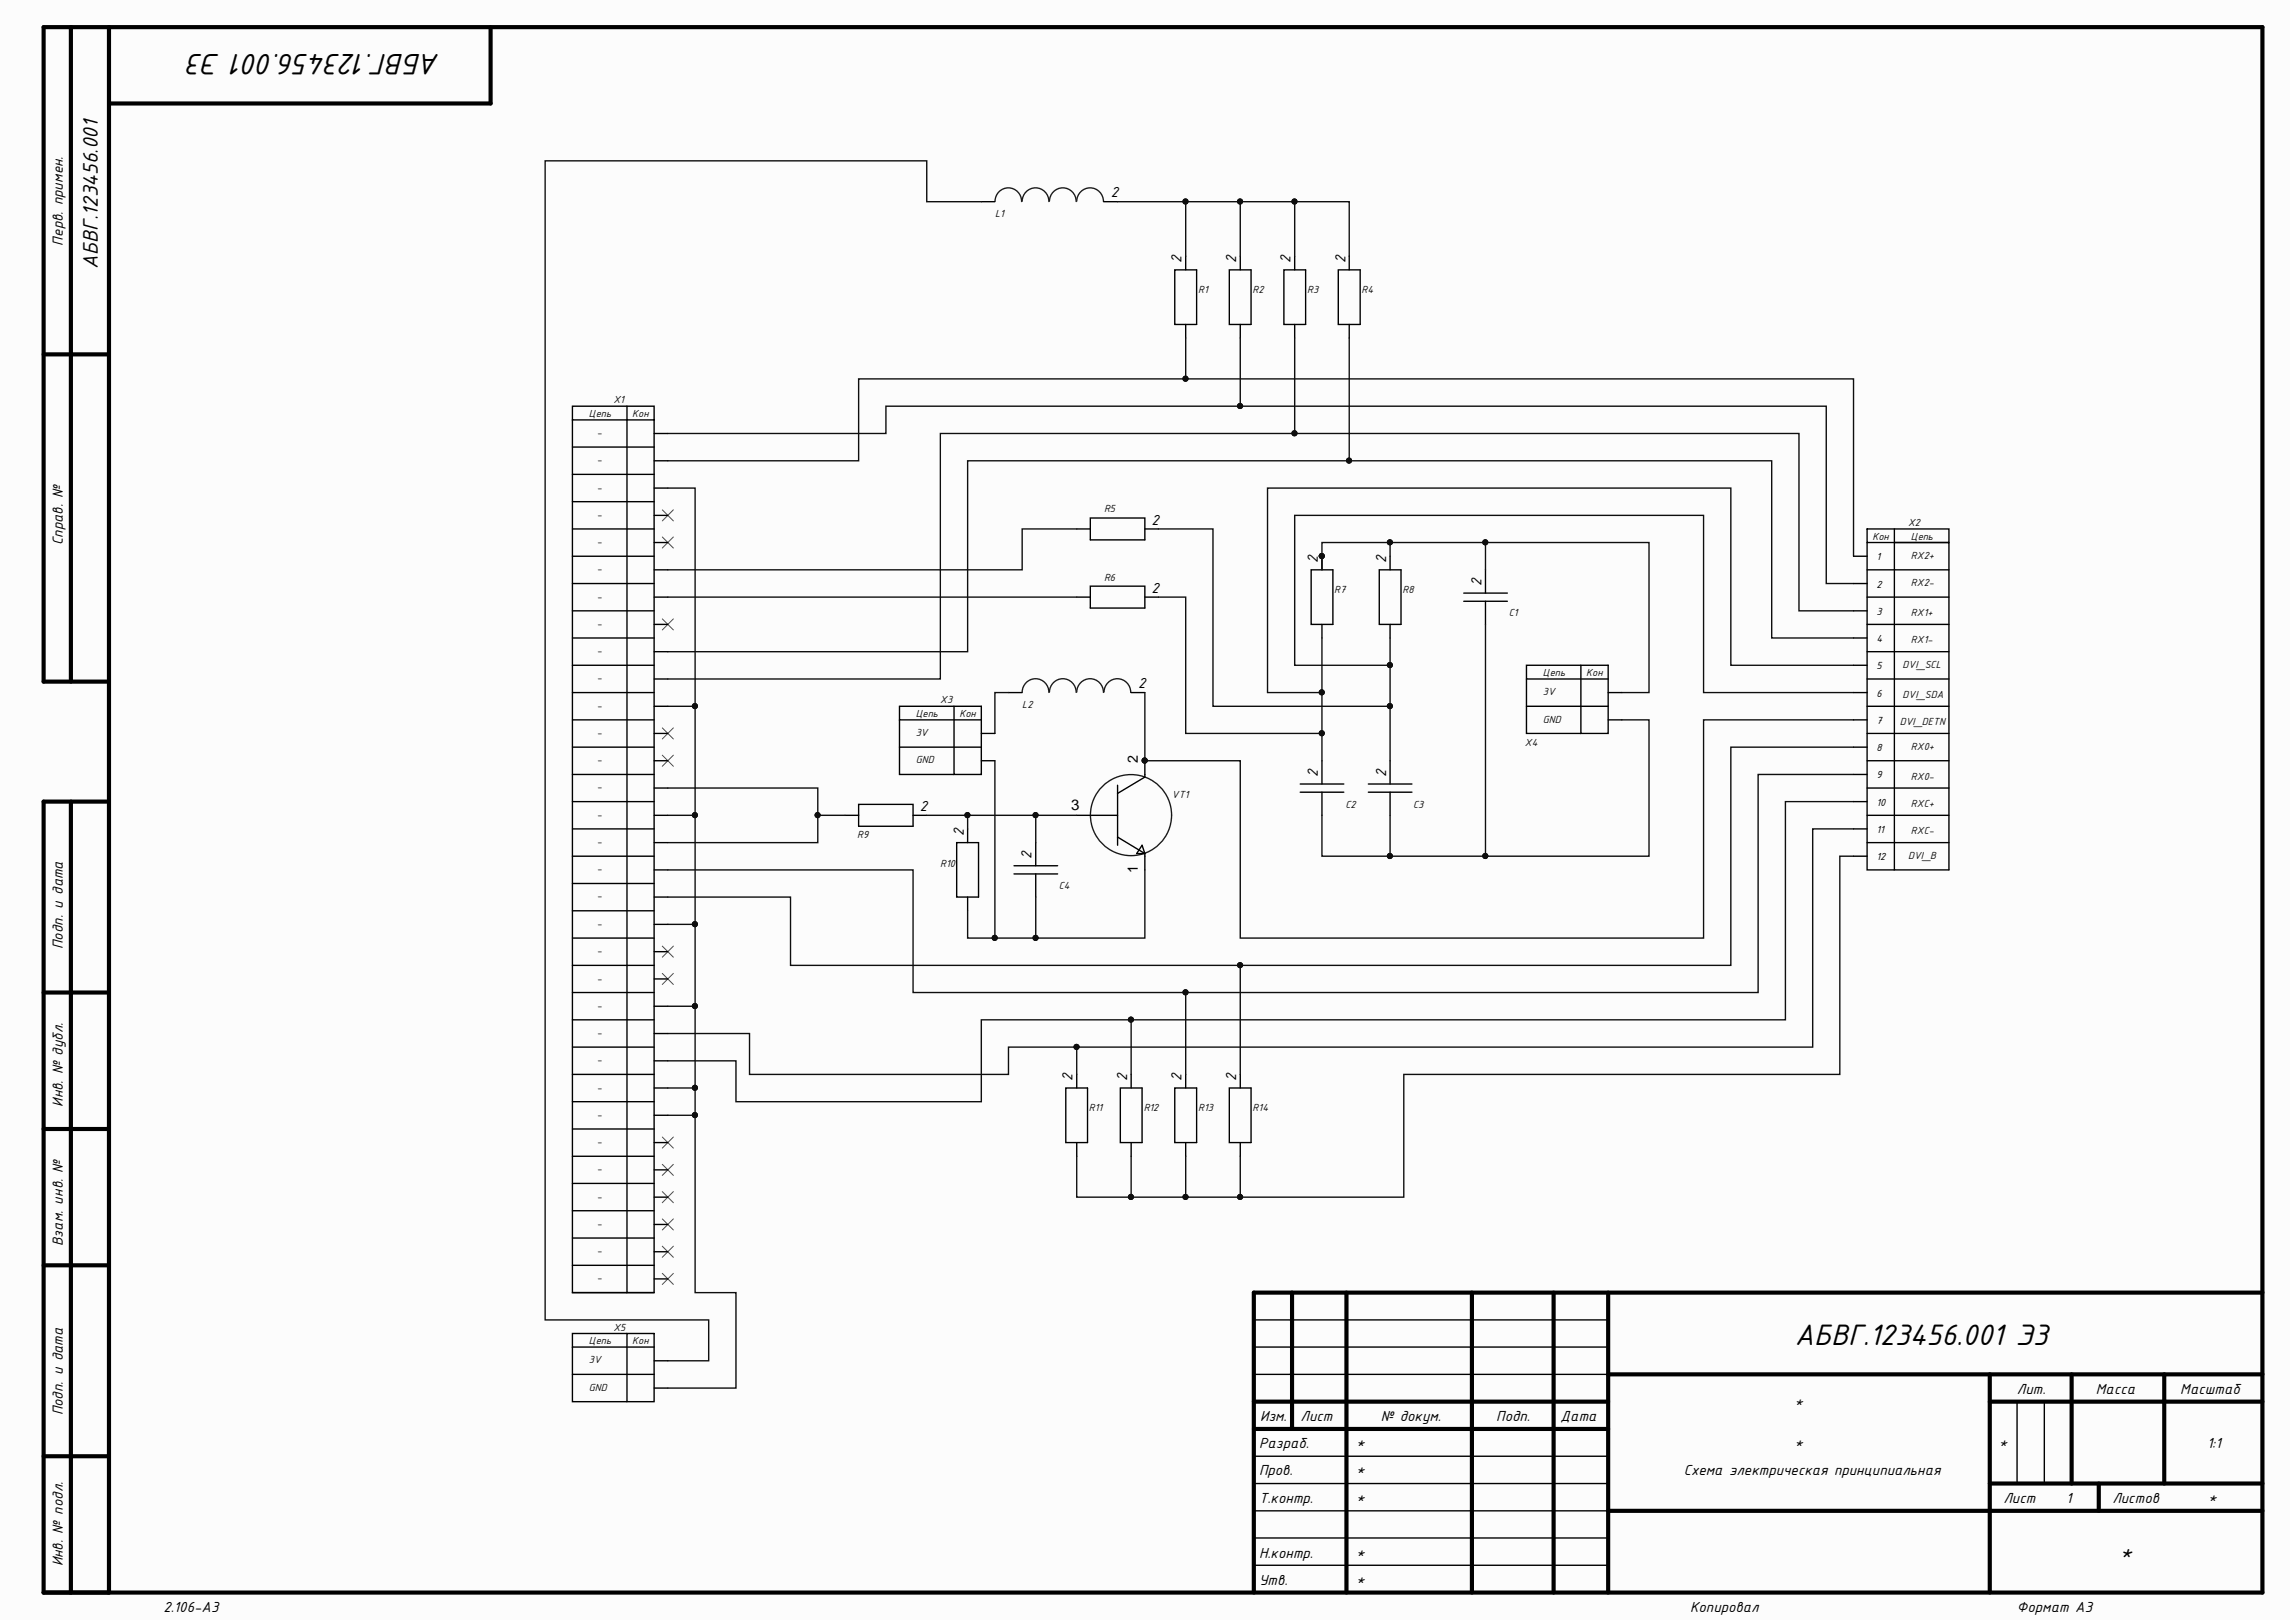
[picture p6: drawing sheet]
<svg xmlns="http://www.w3.org/2000/svg" width="420mm" height="297mm" viewBox="0 0 420 297" stroke-linecap="round" stroke-linejoin="round" font-family="sans-serif">
<defs><g id="words">
<g font-size="5.8">
<text x="80.6" y="9.9" transform="rotate(-180 80.6 9.9)">АБВГ.123456.001 Э3</text>
<text x="328.6" y="246.1">АБВГ.123456.001 Э3</text>
</g>
<text font-size="4.2" x="17.9" y="49.2" transform="rotate(-90 17.9 49.2)">АБВГ.123456.001</text>
<text font-size="4.1" x="388.1" y="285.5">*</text>
<g font-size="2.9">
<text x="203.4" y="36.1">2</text>
<text x="11.5" y="44.9" transform="rotate(-90 11.5 44.9)">Перв. примен.</text>
<text x="216.3" y="48.1" transform="rotate(-90 216.3 48.1)">2</text>
<text x="226.3" y="48.1" transform="rotate(-90 226.3 48.1)">2</text>
<text x="236.3" y="48.1" transform="rotate(-90 236.3 48.1)">2</text>
<text x="246.3" y="48.1" transform="rotate(-90 246.3 48.1)">2</text>
<text x="11.5" y="99.8" transform="rotate(-90 11.5 99.8)">Справ. №</text>
<text x="210.8" y="96.1">2</text>
<text x="241.2" y="103" transform="rotate(-90 241.2 103)">2</text>
<text x="253.8" y="103" transform="rotate(-90 253.8 103)">2</text>
<text x="271.2" y="107.3" transform="rotate(-90 271.2 107.3)">2</text>
<text x="210.8" y="108.6">2</text>
<text x="208.4" y="126">2</text>
<text x="241.2" y="142.2" transform="rotate(-90 241.2 142.2)">2</text>
<text x="253.8" y="142.2" transform="rotate(-90 253.8 142.2)">2</text>
<text x="168.4" y="148.5">2</text>
<text x="176.4" y="153" transform="rotate(-90 176.4 153)">2</text>
<text x="188.9" y="157.2" transform="rotate(-90 188.9 157.2)">2</text>
<text x="11.5" y="173.7" transform="rotate(-90 11.5 173.7)">Подп. и дата</text>
<text x="196.4" y="197.8" transform="rotate(-90 196.4 197.8)">2</text>
<text x="206.3" y="197.8" transform="rotate(-90 206.3 197.8)">2</text>
<text x="216.3" y="197.8" transform="rotate(-90 216.3 197.8)">2</text>
<text x="226.3" y="197.8" transform="rotate(-90 226.3 197.8)">2</text>
<text x="11.5" y="202.6" transform="rotate(-90 11.5 202.6)">Инв. № дубл.</text>
<text x="11.5" y="228.1" transform="rotate(-90 11.5 228.1)">Взам. инв. №</text>
<text x="328.5" y="257.6">*</text>
<text x="369.3" y="255.1">Лит.</text>
<text x="383.7" y="255.1">Масса</text>
<text x="399.2" y="255.1">Масштаб</text>
<text x="11.5" y="259" transform="rotate(-90 11.5 259)">Подп. и дата</text>
<text x="230.7" y="260">Изм.</text>
<text x="238.1" y="260">Лист</text>
<text x="252.8" y="260">№ докум.</text>
<text x="273.9" y="260">Подп.</text>
<text x="285.7" y="260">Дата</text>
<text x="230.5" y="265">Разраб.</text>
<text x="248.3" y="265">*</text>
<text x="328.5" y="265">*</text>
<text x="366" y="265">*</text>
<text x="404.1" y="265">1:1</text>
<text x="230.5" y="270">Пров.</text>
<text x="230.5" y="275">Т.контр.</text>
<text x="248.3" y="270">*</text>
<text x="248.3" y="275">*</text>
<text x="308.3" y="270">Схема электрическая принципиальная</text>
<text x="366.8" y="275">Лист</text>
<text x="378.3" y="275">1</text>
<text x="386.8" y="275">Листов</text>
<text x="404.2" y="275">*</text>
<text x="11.5" y="286.7" transform="rotate(-90 11.5 286.7)">Инв. № подл.</text>
<text x="230.5" y="285.1">Н.контр.</text>
<text x="248.3" y="285.1">*</text>
<text x="230.5" y="290">Утв.</text>
<text x="248.3" y="290">*</text>
<text x="29.9" y="295">2.106-A3</text>
<text x="309.4" y="295">Копировал</text>
<text x="369.3" y="295">Формат А3</text>
</g>
<text font-size="2.7" x="196.1" y="148.2">3</text>
<g font-size="2.6">
<text x="208.3" y="139.7" transform="rotate(-90 208.3 139.7)">2</text>
<text x="208.3" y="159.7" transform="rotate(-90 208.3 159.7)">1</text>
</g>
<g font-size="2" fill="#0e0e0e">
<text x="182.2" y="39.7">L1</text>
<text x="219.4" y="53.6">R1</text>
<text x="229.3" y="53.6">R2</text>
<text x="239.3" y="53.6">R3</text>
<text x="249.3" y="53.6">R4</text>
<text x="107.8" y="76.3">Цепь</text>
<text x="112.3" y="73.8">X1</text>
<text x="115.8" y="76.3">Кон</text>
<text x="109.3" y="79.8">-</text>
<text x="109.3" y="84.8">-</text>
<text x="109.3" y="89.8">-</text>
<text x="109.3" y="94.8">-</text>
<text x="202.1" y="93.8">R5</text>
<text x="109.3" y="99.8">-</text>
<text x="342.8" y="98.8">Кон</text>
<text x="349.3" y="96.2">X2</text>
<text x="349.8" y="98.8">Цепь</text>
<text x="109.3" y="104.8">-</text>
<text x="202.1" y="106.3">R6</text>
<text x="349.8" y="102.2">RX2+</text>
<text x="349.8" y="107.2">RX2-</text>
<text x="109.3" y="109.8">-</text>
<text x="244.3" y="108.6">R7</text>
<text x="256.8" y="108.6">R8</text>
<text x="276.2" y="112.8">C1</text>
<text x="349.8" y="112.7">RX1+</text>
<text x="109.3" y="114.7">-</text>
<text x="109.3" y="119.7">-</text>
<text x="349.8" y="117.7">RX1-</text>
<text x="109.3" y="124.7">-</text>
<text x="282.5" y="123.7">Цепь</text>
<text x="290.4" y="123.7">Кон</text>
<text x="348.3" y="122.3">DVI_SCL</text>
<text x="109.3" y="129.7">-</text>
<text x="167.6" y="131.2">Цепь</text>
<text x="172.1" y="128.7">X3</text>
<text x="175.7" y="131.2">Кон</text>
<text x="187.2" y="129.5">L2</text>
<text x="282.5" y="127.3">3V</text>
<text x="348.3" y="127.7">DVI_SDA</text>
<text x="109.3" y="134.7">-</text>
<text x="167.6" y="134.7">3V</text>
<text x="279.2" y="136.5">X4</text>
<text x="282.5" y="132.2">GND</text>
<text x="347.8" y="132.8">DVI_DETN</text>
<text x="349.8" y="137.2">RX0+</text>
<text x="109.3" y="139.7">-</text>
<text x="167.6" y="139.7">GND</text>
<text x="349.8" y="142.7">RX0-</text>
<text x="109.3" y="144.7">-</text>
<text x="109.3" y="149.7">-</text>
<text x="214.5" y="146">VT1</text>
<text x="246.3" y="147.8">C2</text>
<text x="258.7" y="147.8">C3</text>
<text x="349.8" y="147.7">RXC+</text>
<text x="109.3" y="154.6">-</text>
<text x="156.9" y="153.5">R9</text>
<text x="349.8" y="152.7">RXC-</text>
<text x="109.3" y="159.6">-</text>
<text x="172.1" y="158.7">R10</text>
<text x="349.3" y="157.2">DVI_B</text>
<text x="109.3" y="164.6">-</text>
<text x="193.8" y="162.8">C4</text>
<text x="109.3" y="169.7">-</text>
<text x="109.3" y="174.7">-</text>
<text x="109.3" y="179.7">-</text>
<text x="109.3" y="184.6">-</text>
<text x="109.3" y="189.6">-</text>
<text x="109.3" y="194.6">-</text>
<text x="109.3" y="199.6">-</text>
<text x="199.3" y="203.4">R11</text>
<text x="209.4" y="203.4">R12</text>
<text x="219.4" y="203.4">R13</text>
<text x="229.3" y="203.4">R14</text>
<text x="109.3" y="204.6">-</text>
<text x="109.3" y="209.6">-</text>
<text x="109.3" y="214.6">-</text>
<text x="109.3" y="219.6">-</text>
<text x="109.3" y="224.5">-</text>
<text x="109.3" y="229.5">-</text>
<text x="109.3" y="234.5">-</text>
<text x="112.3" y="243.6">X5</text>
<text x="107.8" y="246">Цепь</text>
<text x="107.8" y="249.5">3V</text>
<text x="115.8" y="246">Кон</text>
<text x="107.8" y="254.5">GND</text>
</g>
<g font-size="2">
<text x="343.6" y="102.5">1</text>
<text x="343.6" y="107.6">2</text>
<text x="343.6" y="112.6">3</text>
<text x="343.6" y="117.5">4</text>
<text x="343.6" y="122.5">5</text>
<text x="343.6" y="127.5">6</text>
<text x="343.6" y="132.5">7</text>
<text x="343.6" y="137.5">8</text>
<text x="343.6" y="142.5">9</text>
<text x="343.6" y="147.5">10</text>
<text x="343.6" y="152.4">11</text>
<text x="343.6" y="157.4">12</text>
</g>
</g></defs>
<path d="M0 0h419.1v296.4h-419.1z" fill="#fcfcfc"/>
<g fill="none" stroke="#000" stroke-width=".76">
<path d="M13 5v119.8M20 5v286.5M89.8 5v13.9h-69.8M8 64.9h12M20 124.8h-12v-119.8h406.2v286.5h-406.2v-144.8h12M13 146.7v144.8M8 181.7h12M8 206.6h12M8 231.6h12M236.5 236.6v24.9M246.5 236.6v54.9M269.5 236.6v54.9"/>
<path d="M284.4 236.6v54.9M294.4 236.6v54.9M414.2 236.6h-184.6v54.9M229.6 256.5h64.8M294.4 251.5h119.8M364.3 256.5h49.9M364.3 251.5v40M379.3 251.5v20M396.2 251.5v20M8 266.5h12M229.6 261.5h64.8M294.4 276.5h119.8"/>
<path d="M364.3 271.5h49.9M384.2 271.5v5"/>
</g>
<g fill="none" stroke="#000" stroke-width=".25">
<path d="M179.7 36.9h2.4M202.1 36.9h2.5M215.1 49.4h4v10h-4zM217.1 46.9v2.5M217.1 59.4v2.5M225.1 49.4h3.9v10h-3.9zM227.1 46.9v2.5M227.1 59.4v2.5M235.1 49.4h3.9v10h-3.9zM237 46.9v2.5M237 59.4v2.5M245 49.4h4v10h-4z"/>
<path d="M247 46.9v2.5M247 59.4v2.5M104.8 76.9v159.7h10M114.8 74.3h5v2.6h-5zM114.8 74.3h-10v2.6h10v159.7h5v-159.7M119.8 79.3h2.5M104.8 96.8h15M104.8 81.8h15M104.8 86.8h15M104.8 91.8h15M119.8 84.3h2.5M119.8 89.3h2.5"/>
<path d="M119.8 94.3h2.5M119.8 99.3h2.5M197.1 96.8h2.5M199.6 94.8h10v4h-10zM209.6 96.8h2.5M341.8 96.8h15v2.5h-15zM341.8 99.3v59.9h5M346.8 99.3h10v59.9h-10zM346.8 96.8v2.5M104.8 101.8h15M104.8 106.8h15M104.8 111.8h15"/>
<path d="M104.8 116.8h15M119.8 109.3h2.5M119.8 104.3h2.5M119.8 114.3h2.5M119.8 119.3h2.5M197.1 109.3h2.5M199.6 107.3h10v4h-10zM209.6 109.3h2.5M240 104.3h4v10h-4zM242 101.8v2.5M242 114.3v2.5M252.5 104.3h4v10h-4z"/>
<path d="M254.5 101.8v2.5M254.5 114.3v2.5M268 108.5h8M268 110h8M272 104.3v4.2M272 110v4.3M339.3 101.8h2.5M339.3 106.8h2.5M339.3 111.8h2.5M339.3 116.8h2.5M341.8 109.3h15M341.8 104.3h15"/>
<path d="M341.8 114.3h15M341.8 119.3h15M104.8 126.8h15M104.8 136.7h15M104.8 131.7h15M104.8 121.8h15M119.8 134.2h2.5M119.8 139.2h2.5M119.8 129.3h2.5M119.8 124.3h2.5M164.7 131.7v10h10M164.7 136.7h15"/>
<path d="M174.7 129.3h5v12.4h-5zM174.7 129.3h-10v2.4h15M179.7 134.2h2.4M179.7 139.2h2.4M184.6 126.8h2.5M207.1 126.8h2.5M209.6 139.2v3l-5 3M242 139.2v4.3M254.5 139.2v4.3M279.5 124.3v9.9h9.9M279.5 129.3h14.9M289.4 121.8h5v12.4h-5z"/>
<path d="M289.4 121.8h-9.9v2.5h14.9M294.4 126.8h2.5M294.4 131.7h2.5M339.3 126.8h2.5M339.3 136.7h2.5M339.3 131.7h2.5M339.3 121.8h2.5M341.8 134.2h15M341.8 139.2h15M341.8 129.3h15M341.8 124.3h15M104.8 141.7h15"/>
<path d="M104.8 146.7h15M104.8 151.7h15M104.8 156.7h15M119.8 149.2h2.5M119.8 144.2h2.5M119.8 154.2h2.5M119.8 159.2h2.5M154.7 149.2h2.5M157.2 147.2h10v4h-10zM167.2 149.2h2.5M175.1 154.2h4.1v10h-4.1zM177.2 151.7v2.5"/>
<path d="M185.6 158.4h8M185.6 159.9h8M189.6 154.2v4.2M189.6 159.9v4.3M197.1 149.2h7.5M204.6 143.7v11M204.6 153.2l5 3M209.1 154.7l.5 1.5h-1.5zM209.6 156.2v3M238 143.5h8M238 145h8M242 145v4.2"/>
<path d="M250.5 143.5h8M250.5 145h8M254.5 145v4.2M339.3 141.7h2.5M339.3 146.7h2.5M339.3 151.7h2.5M339.3 156.7h2.5M341.8 149.2h15M341.8 144.2h15M341.8 154.2h15M104.8 161.7h15M104.8 166.7h15"/>
<path d="M104.8 171.7h15M104.8 176.7h15M119.8 164.2h2.5M119.8 169.2h2.5M119.8 174.2h2.5M119.8 179.2h2.5M177.2 164.2v2.5M104.8 181.7h15M104.8 186.6h15M104.8 191.6h15M104.8 196.6h15M119.8 184.2h2.5"/>
<path d="M119.8 189.2h2.5M119.8 194.2h2.5M119.8 199.1h2.5M195.1 199.1h4v10h-4zM197.1 196.6v2.5M205.1 199.1h4v10h-4zM207.1 196.6v2.5M215.1 199.1h4v10h-4zM217.1 196.6v2.5M225.1 199.1h3.9v10h-3.9zM227.1 196.6v2.5M104.8 201.6h15"/>
<path d="M104.8 206.6h15M104.8 211.6h15M104.8 216.6h15M119.8 204.1h2.5M119.8 209.1h2.5M119.8 214.1h2.5M119.8 219.1h2.5M197.1 209.1v2.5M207.1 209.1v2.5M217.1 209.1v2.5M227.1 209.1v2.5M104.8 221.6h15"/>
<path d="M104.8 226.6h15M104.8 231.6h15M104.8 236.6h15M119.8 224.1h2.5M119.8 229.1h2.5M119.8 234.1h2.5M104.8 246.5v10h10M104.8 251.5h15M114.8 244.1h5v12.4h-5zM114.8 244.1h-10v2.4h15M119.8 249h2.5M119.8 254h2.5"/>
<path d="M229.6 251.5h64.8M229.6 246.5h64.8M229.6 241.6h64.8M369.3 256.5v15M374.3 256.5v15M229.6 276.5h64.8M229.6 271.5h64.8M229.6 266.5h64.8M229.6 286.5h64.8M229.6 281.5h64.8"/>
</g>
<g fill="none" stroke="#1c1c1c" stroke-width=".25">
<path d="M182.2 36.8a2.43 2.43 0 0 1 2.4-2.4 2.43 2.43 0 0 1 2.4 2.5M187.1 36.8a2.45 2.45 0 0 1 2.5-2.4 2.45 2.45 0 0 1 2.4 2.5M192.1 36.8a2.45 2.45 0 0 1 2.5-2.4 2.45 2.45 0 0 1 2.4 2.5M197.1 36.8a2.45 2.45 0 0 1 2.5-2.4 2.45 2.45 0 0 1 2.4 2.5M187.1 126.7a2.45 2.45 0 0 1 2.5-2.5 2.45 2.45 0 0 1 2.4 2.5M192.1 126.7a2.45 2.45 0 0 1 2.5-2.5 2.45 2.45 0 0 1 2.4 2.5M197.1 126.7a2.45 2.45 0 0 1 2.5-2.5 2.45 2.45 0 0 1 2.4 2.5M202.1 126.7a2.45 2.45 0 0 1 2.5-2.5 2.45 2.45 0 0 1 2.4 2.5"/>
<circle cx="207.1" cy="149.2" r="7.4"/>
</g>
<g fill="#0e0e0e" stroke="#0e0e0e" stroke-width=".18">
<circle cx="242" cy="101.8" r=".47"/>
<circle cx="209.6" cy="139.2" r=".47"/>
<circle cx="217" cy="36.9" r=".47"/>
<circle cx="227" cy="36.9" r=".47"/>
<circle cx="237" cy="36.9" r=".47"/>
<circle cx="217" cy="69.3" r=".47"/>
<circle cx="227" cy="74.3" r=".47"/>
<circle cx="237" cy="79.3" r=".47"/>
<circle cx="247" cy="84.3" r=".47"/>
<circle cx="254.5" cy="156.7" r=".47"/>
<circle cx="242" cy="134.2" r=".47"/>
<circle cx="254.5" cy="129.2" r=".47"/>
<circle cx="242" cy="126.7" r=".47"/>
<circle cx="254.5" cy="99.3" r=".47"/>
<circle cx="271.9" cy="156.7" r=".47"/>
<circle cx="271.9" cy="99.3" r=".47"/>
<circle cx="254.5" cy="121.7" r=".47"/>
<circle cx="207.1" cy="186.6" r=".47"/>
<circle cx="227" cy="176.6" r=".47"/>
<circle cx="207.1" cy="219.1" r=".47"/>
<circle cx="217" cy="219.1" r=".47"/>
<circle cx="227" cy="219.1" r=".47"/>
<circle cx="149.7" cy="149.2" r=".47"/>
<circle cx="197.1" cy="191.6" r=".47"/>
<circle cx="177.1" cy="149.2" r=".47"/>
<circle cx="189.6" cy="171.6" r=".47"/>
<circle cx="182.1" cy="171.6" r=".47"/>
<circle cx="189.6" cy="149.2" r=".47"/>
<circle cx="217" cy="181.6" r=".47"/>
<circle cx="127.2" cy="129.2" r=".47"/>
<circle cx="127.2" cy="149.2" r=".47"/>
<circle cx="127.2" cy="169.1" r=".47"/>
<circle cx="127.2" cy="184.1" r=".47"/>
<circle cx="127.2" cy="199.1" r=".47"/>
<circle cx="127.2" cy="204.1" r=".47"/>
</g>
<g fill="none" stroke="#4c4c4c" stroke-width=".18">
<path d="M121.3 93.3l2 2M121.3 98.3l2 2M123.3 93.3l-2 2M123.3 98.3l-2 2M121.3 113.3l2 2M123.3 113.3l-2 2M121.3 133.2l2 2M121.3 138.2l2 2M123.3 133.2l-2 2M123.3 138.2l-2 2M121.3 173.2l2 2M121.3 178.2l2 2"/>
<path d="M123.3 173.2l-2 2M123.3 178.2l-2 2M121.3 208.1l2 2M121.3 213.1l2 2M121.3 218.1l2 2M123.3 208.1l-2 2M123.3 213.1l-2 2M123.3 218.1l-2 2M121.3 223.1l2 2M121.3 228.1l2 2M121.3 233l2 2.1M123.3 223.1l-2 2"/>
<path d="M123.3 228.1l-2 2M123.3 233l-2 2.1"/>
</g>
<g fill="none" stroke="#0e0e0e" stroke-width=".25">
<path d="M179.7 36.9h-10v-7.5h-69.9v212.2h29.9v7.4h-7.4M204.6 36.9h12.5v10M217.1 36.9h10v10M227.1 36.9h19.9v10M237 36.9v10M122.3 79.3h39.9v-5h172.2v32.5h4.9M217.1 61.9v7.4M227.1 61.9v12.4M237 61.9v17.4M247 61.9v22.4M122.3 84.3h34.9v-15h182.1v32.5M122.3 89.3h5v147.3h7.4v17.4h-12.4"/>
<path d="M197.1 96.8h-10v7.5h-64.8M212.1 96.8h10v32.5h32.4M254.5 99.3v2.5M272 99.3h29.9v27.5h-5M122.3 109.3h74.8M212.1 109.3h5v24.9h24.9M242 116.8v22.4M242 104.3v-5h30v5M254.5 116.8v22.4M272 114.3v42.4M339.3 111.8h-9.9v-32.5h-157.2v45h-49.9M339.3 116.8h-14.9v-32.5h-147.2v35h-54.9"/>
<path d="M122.3 129.3h5M182.1 139.2v32.5M184.6 126.8h-2.5v7.4M209.6 126.8v12.4h17.5v32.5h84.8v-40h27.4M254.5 121.8h-17.5v-27.5h74.9v32.5h27.4M296.9 131.7h5v25h-47.4M339.3 121.8h-22.4v-32.5h-84.8v37.5h9.9M339.3 136.7h-22.4v40h-172.2v-12.5h-22.4M122.3 144.2h27.4v10h-27.4M122.3 149.2h5M149.7 149.2h5M169.7 149.2h7.5v2.5"/>
<path d="M177.2 149.2h19.9M189.6 149.2v5M209.6 159.2v12.5h-20v-7.5M242 149.2v7.5h12.5v-7.5M339.3 141.7h-17.4v40h-154.7v-22.5h-44.9M339.3 146.7h-12.4v39.9h-147.2v15h-45v-7.4h-12.4M339.3 151.7h-7.4v39.9h-147.3v5h-47.4v-7.4h-14.9M339.3 156.7h-2.5v39.9h-79.8v22.5h-59.9v-7.5M122.3 169.2h5M177.2 166.7v5h12.4M227.1 176.7v19.9M122.3 184.2h5"/>
<path d="M122.3 199.1h5M197.1 191.6v5M207.1 186.6v10M217.1 181.7v14.9M122.3 204.1h5M207.1 211.6v7.5M217.1 211.6v7.5M227.1 211.6v7.5"/>
</g>
<use href="#words"/>
</svg>
